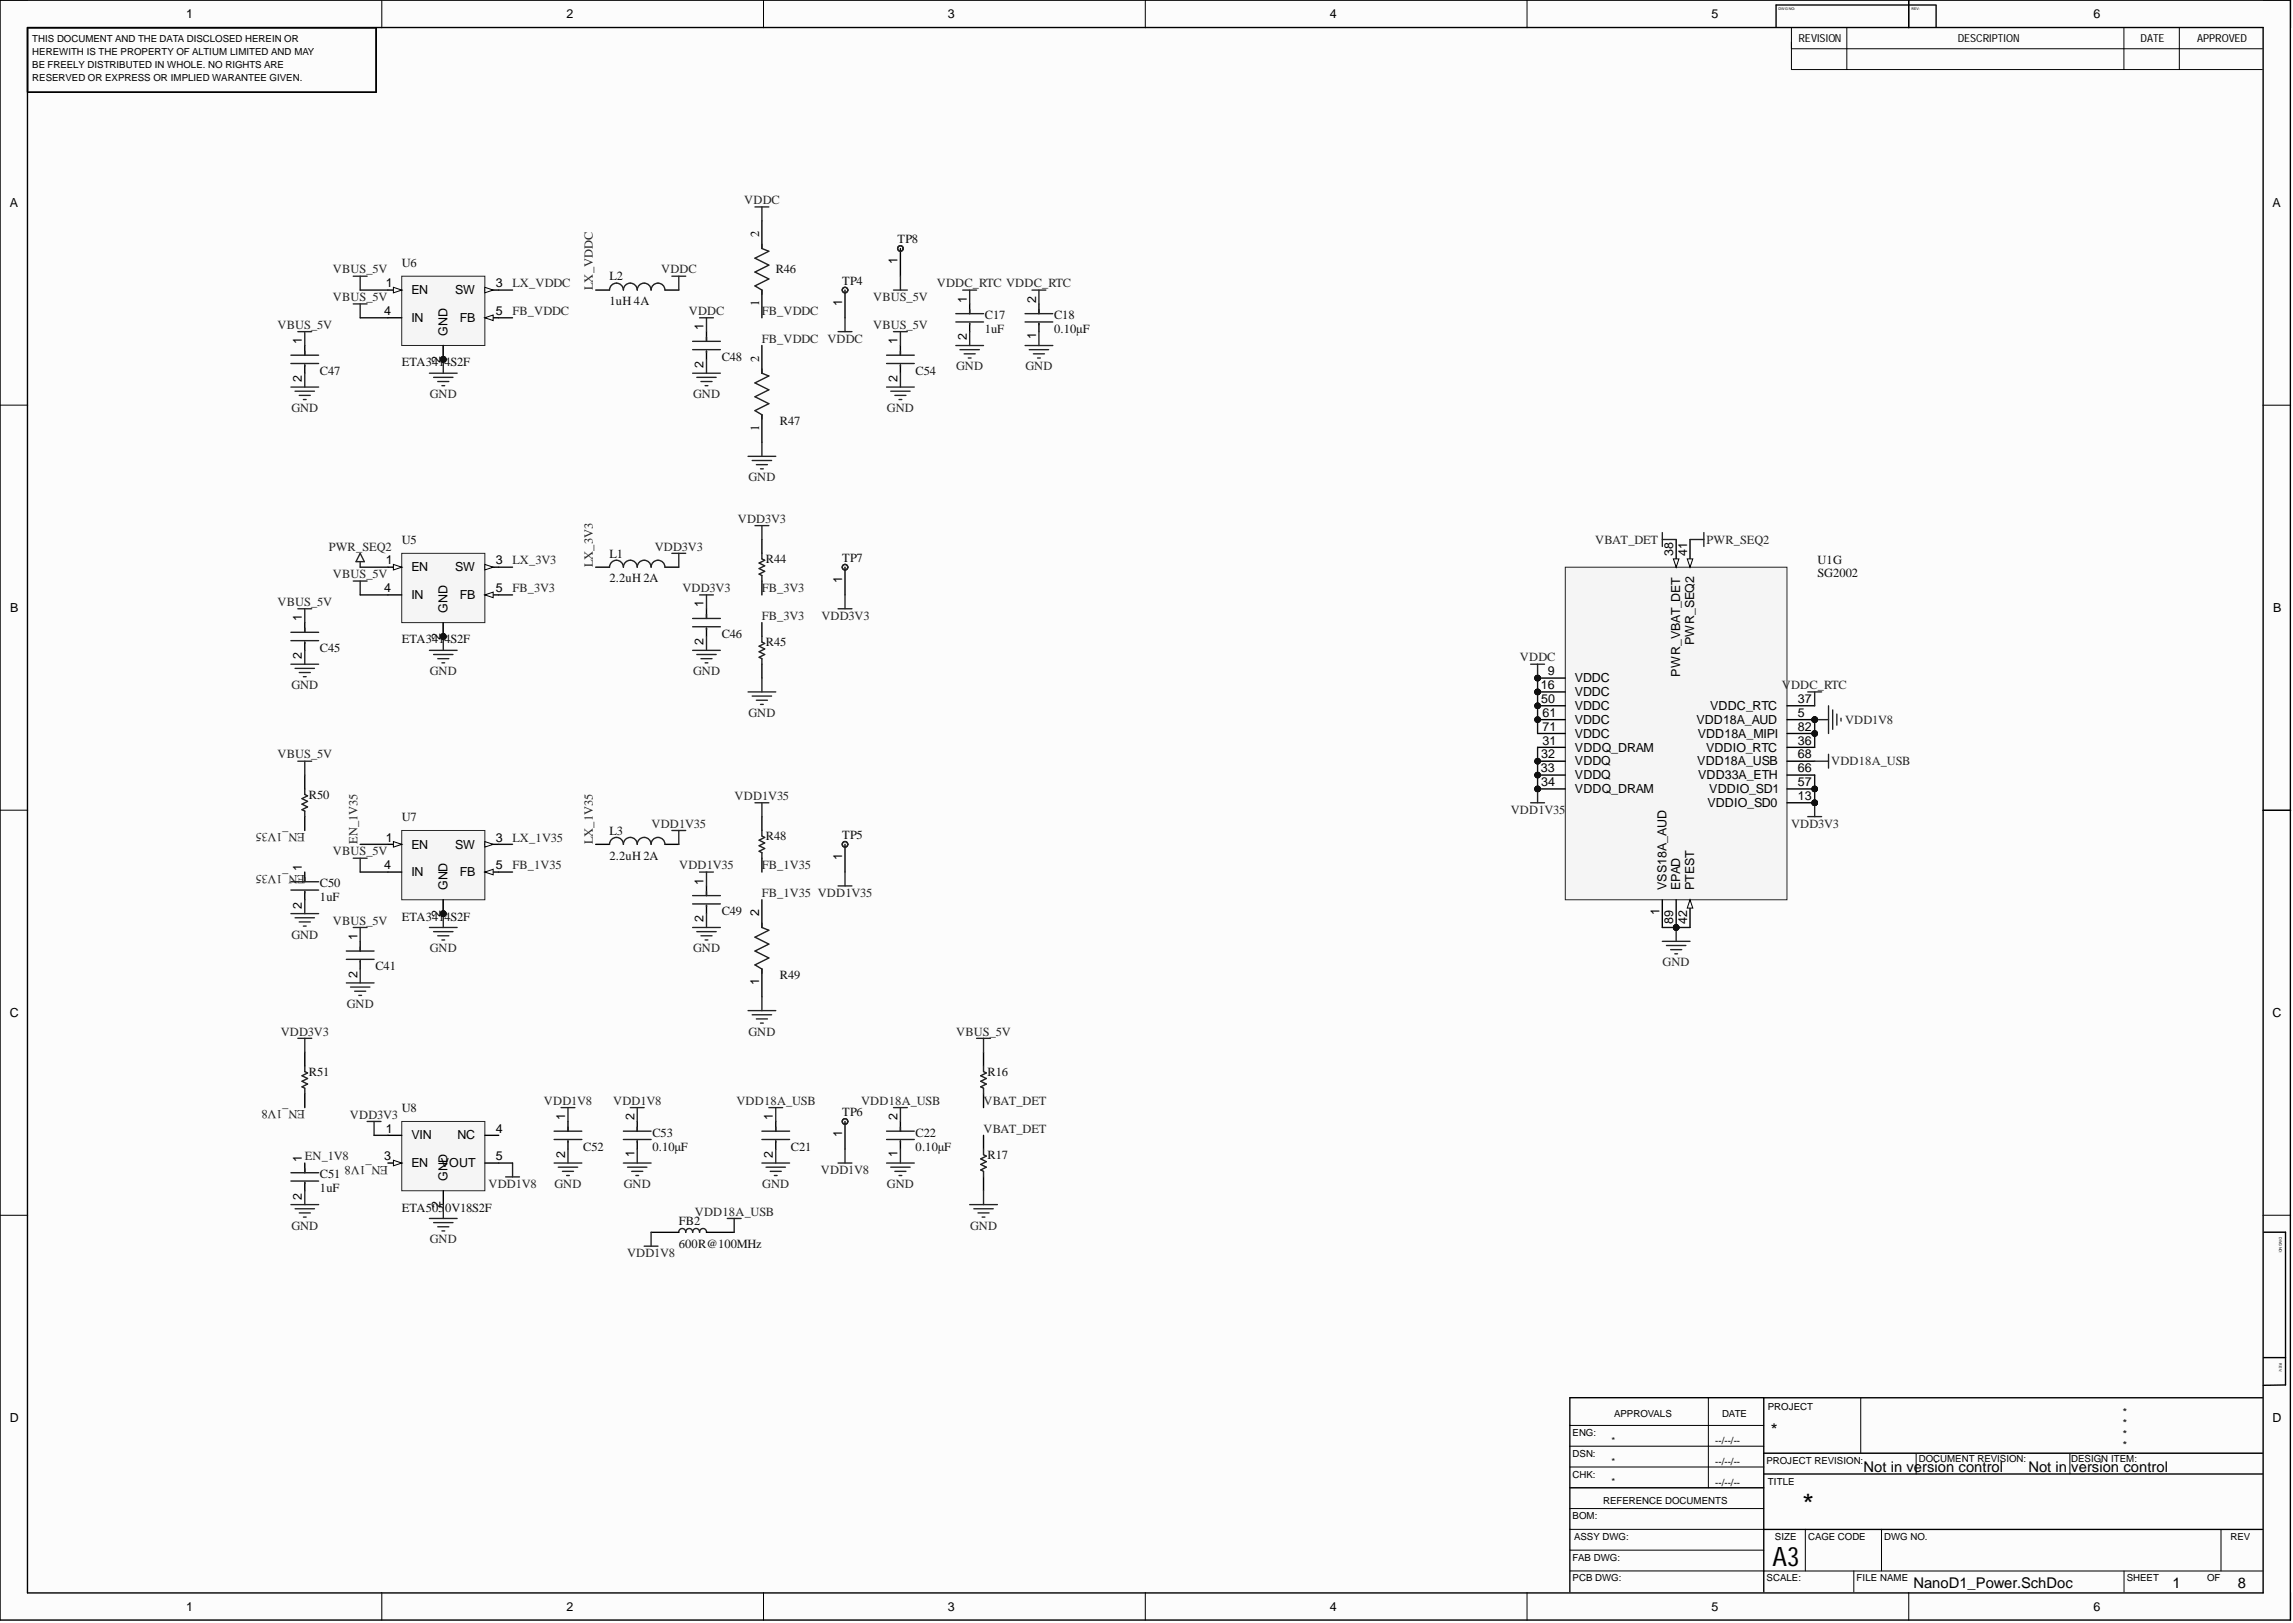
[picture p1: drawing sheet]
<svg xmlns="http://www.w3.org/2000/svg" width="420mm" height="297mm" viewBox="0 0 420 297" stroke-linecap="round" stroke-linejoin="round" font-family="sans-serif">
<defs><g id="words">
<text font-size="5.4" x="330" y="277.2">*</text>
<text font-size="4.9" x="324.5" y="286.6">A3</text>
<text font-size="3.2" x="324.2" y="262.7">*</text>
<g font-size="2.7">
<text x="341.2" y="269.4">Not in version control</text>
<text x="371.4" y="269.4">Not in version control</text>
<text x="350.3" y="290.7">NanoD1_Power.SchDoc</text>
<text x="397.7" y="290.7">1</text>
<text x="409.7" y="290.7">8</text>
</g>
<g font-size="2.3">
<text x="34.1" y="3.3">1</text>
<text x="103.7" y="3.3">2</text>
<text x="173.5" y="3.3">3</text>
<text x="243.5" y="3.3">4</text>
<text x="313.4" y="3.3">5</text>
<text x="383.3" y="3.3">6</text>
<text x="1.8" y="37.9">A</text>
<text x="416.1" y="37.9">A</text>
<text x="139" y="43.5" transform="rotate(-90 139 43.5)">2</text>
<text x="70.7" y="52.6">1</text>
<text x="75.3" y="53.9">EN</text>
<text x="83.3" y="53.9">SW</text>
<text x="90.8" y="52.6">3</text>
<text x="164.3" y="48.4" transform="rotate(-90 164.3 48.4)">1</text>
<text x="70.3" y="57.7">4</text>
<text x="75.3" y="58.9">IN</text>
<text x="84.2" y="58.9">FB</text>
<text x="90.8" y="57.7">5</text>
<text x="139" y="56" transform="rotate(-90 139 56)">1</text>
<text x="154.2" y="56" transform="rotate(-90 154.2 56)">1</text>
<text x="177" y="55.4" transform="rotate(-90 177 55.4)">1</text>
<text x="189.7" y="55.4" transform="rotate(-90 189.7 55.4)">2</text>
<text x="55.3" y="63" transform="rotate(-90 55.3 63)">1</text>
<text x="81.9" y="61.5" transform="rotate(-90 81.9 61.5)">GND</text>
<text x="128.8" y="60.4" transform="rotate(-90 128.8 60.4)">1</text>
<text x="164.3" y="63" transform="rotate(-90 164.3 63)">1</text>
<text x="177" y="62.3" transform="rotate(-90 177 62.3)">2</text>
<text x="189.7" y="62.1" transform="rotate(-90 189.7 62.1)">1</text>
<text x="55.3" y="69.9" transform="rotate(-90 55.3 69.9)">2</text>
<text x="80.6" y="66.4" transform="rotate(-90 80.6 66.4)">2</text>
<text x="128.8" y="67.4" transform="rotate(-90 128.8 67.4)">2</text>
<text x="139" y="66.3" transform="rotate(-90 139 66.3)">2</text>
<text x="164.3" y="69.9" transform="rotate(-90 164.3 69.9)">2</text>
<text x="139" y="78.8" transform="rotate(-90 139 78.8)">1</text>
<text x="306.3" y="101.8" transform="rotate(-90 306.3 101.8)">38</text>
<text x="308.9" y="101.8" transform="rotate(-90 308.9 101.8)">41</text>
<text x="70.7" y="103.3">1</text>
<text x="75.3" y="104.6">EN</text>
<text x="83.3" y="104.6">SW</text>
<text x="90.8" y="103.3">3</text>
<text x="154.2" y="106.7" transform="rotate(-90 154.2 106.7)">1</text>
<text x="1.9" y="112">B</text>
<text x="55.3" y="113.7" transform="rotate(-90 55.3 113.7)">1</text>
<text x="70.3" y="108.4">4</text>
<text x="75.3" y="109.6">IN</text>
<text x="81.9" y="112.2" transform="rotate(-90 81.9 112.2)">GND</text>
<text x="84.2" y="109.6">FB</text>
<text x="90.8" y="108.4">5</text>
<text x="128.8" y="111.2" transform="rotate(-90 128.8 111.2)">1</text>
<text x="416.2" y="112">B</text>
<text x="80.6" y="117.1" transform="rotate(-90 80.6 117.1)">2</text>
<text x="128.8" y="118.1" transform="rotate(-90 128.8 118.1)">2</text>
<text x="310.2" y="118.1" transform="rotate(-90 310.2 118.1)">PWR_SEQ2</text>
<text x="55.3" y="120.6" transform="rotate(-90 55.3 120.6)">2</text>
<text x="283.4" y="123.6">9</text>
<text x="288.3" y="124.9">VDDC</text>
<text x="307.6" y="123.8" transform="rotate(-90 307.6 123.8)">PWR_VBAT_DET</text>
<text x="282.1" y="126.1">16</text>
<text x="282.2" y="128.7">50</text>
<text x="282.4" y="131.2">61</text>
<text x="288.3" y="127.4">VDDC</text>
<text x="288.3" y="129.9">VDDC</text>
<text x="313.1" y="129.9">VDDC_RTC</text>
<text x="329.2" y="131.2">5</text>
<text x="329.2" y="128.7">37</text>
<text x="282.4" y="133.7">71</text>
<text x="282.4" y="136.3">31</text>
<text x="288.3" y="132.5">VDDC</text>
<text x="288.3" y="135">VDDC</text>
<text x="288.3" y="137.5">VDDQ_DRAM</text>
<text x="310.6" y="132.5">VDD18A_AUD</text>
<text x="310.8" y="135">VDD18A_MIPI</text>
<text x="312.3" y="137.5">VDDIO_RTC</text>
<text x="329.2" y="136.3">36</text>
<text x="329.2" y="133.7">82</text>
<text x="282.1" y="141.3">33</text>
<text x="282.2" y="138.8">32</text>
<text x="282.2" y="143.9">34</text>
<text x="288.3" y="140.1">VDDQ</text>
<text x="288.3" y="142.6">VDDQ</text>
<text x="310.7" y="140.1">VDD18A_USB</text>
<text x="310.9" y="142.6">VDD33A_ETH</text>
<text x="329.2" y="143.9">57</text>
<text x="329.2" y="141.3">66</text>
<text x="329.2" y="138.8">68</text>
<text x="288.3" y="145.1">VDDQ_DRAM</text>
<text x="312.6" y="147.7">VDDIO_SD0</text>
<text x="312.9" y="145.1">VDDIO_SD1</text>
<text x="329.2" y="146.4">13</text>
<text x="70.7" y="154">1</text>
<text x="75.3" y="155.3">EN</text>
<text x="83.3" y="155.3">SW</text>
<text x="90.8" y="154">3</text>
<text x="55.3" y="159.3" transform="rotate(-90 55.3 159.3)">1</text>
<text x="70.3" y="159.1">4</text>
<text x="75.3" y="160.4">IN</text>
<text x="84.2" y="160.4">FB</text>
<text x="90.8" y="159.1">5</text>
<text x="128.8" y="161.9" transform="rotate(-90 128.8 161.9)">1</text>
<text x="154.2" y="157.4" transform="rotate(-90 154.2 157.4)">1</text>
<text x="55.3" y="166.3" transform="rotate(-90 55.3 166.3)">2</text>
<text x="80.6" y="167.8" transform="rotate(-90 80.6 167.8)">2</text>
<text x="81.9" y="162.9" transform="rotate(-90 81.9 162.9)">GND</text>
<text x="139" y="167.7" transform="rotate(-90 139 167.7)">2</text>
<text x="303.8" y="167.5" transform="rotate(-90 303.8 167.5)">1</text>
<text x="305.1" y="162.9" transform="rotate(-90 305.1 162.9)">VSS18A_AUD</text>
<text x="307.6" y="162.9" transform="rotate(-90 307.6 162.9)">EPAD</text>
<text x="310.2" y="162.9" transform="rotate(-90 310.2 162.9)">PTEST</text>
<text x="65.4" y="172" transform="rotate(-90 65.4 172)">1</text>
<text x="128.8" y="168.8" transform="rotate(-90 128.8 168.8)">2</text>
<text x="306.3" y="169.2" transform="rotate(-90 306.3 169.2)">89</text>
<text x="308.9" y="169.1" transform="rotate(-90 308.9 169.1)">42</text>
<text x="65.4" y="179" transform="rotate(-90 65.4 179)">2</text>
<text x="139" y="180.2" transform="rotate(-90 139 180.2)">1</text>
<text x="1.8" y="186.1">C</text>
<text x="416.1" y="186.1">C</text>
<text x="70.7" y="207.3">1</text>
<text x="75.3" y="208.5">VIN</text>
<text x="83.8" y="208.5">NC</text>
<text x="90.8" y="207.3">4</text>
<text x="103.5" y="205" transform="rotate(-90 103.5 205)">1</text>
<text x="116.1" y="205" transform="rotate(-90 116.1 205)">2</text>
<text x="141.5" y="205" transform="rotate(-90 141.5 205)">1</text>
<text x="154.2" y="208.1" transform="rotate(-90 154.2 208.1)">1</text>
<text x="164.3" y="205" transform="rotate(-90 164.3 205)">2</text>
<text x="55.3" y="212.6" transform="rotate(-90 55.3 212.6)">1</text>
<text x="70.3" y="212.4">3</text>
<text x="75.3" y="213.6">EN</text>
<text x="80.7" y="213.6">VOUT</text>
<text x="90.8" y="212.4">5</text>
<text x="103.5" y="211.9" transform="rotate(-90 103.5 211.9)">2</text>
<text x="116.1" y="211.7" transform="rotate(-90 116.1 211.7)">1</text>
<text x="141.5" y="211.9" transform="rotate(-90 141.5 211.9)">2</text>
<text x="164.3" y="211.7" transform="rotate(-90 164.3 211.7)">1</text>
<text x="55.3" y="219.5" transform="rotate(-90 55.3 219.5)">2</text>
<text x="80.6" y="221.1" transform="rotate(-90 80.6 221.1)">2</text>
<text x="81.9" y="216.2" transform="rotate(-90 81.9 216.2)">GND</text>
<text x="1.8" y="260.3">D</text>
<text x="416.1" y="260.3">D</text>
<text x="34.1" y="294.8">1</text>
<text x="103.7" y="294.8">2</text>
<text x="173.5" y="294.8">3</text>
<text x="243.5" y="294.8">4</text>
<text x="313.4" y="294.8">5</text>
<text x="383.3" y="294.8">6</text>
</g>
<g font-size="2.3" fill="#262626">
<text x="136.3" y="37.4">VDDC</text>
<text x="60.9" y="50">VBUS_5V</text>
<text x="93.8" y="52.6">LX_VDDC</text>
<text x="108.5" y="53.1" transform="rotate(-90 108.5 53.1)">LX_VDDC</text>
<text x="121.1" y="50">VDDC</text>
<text x="171.5" y="52.6">VDDC_RTC VDDC_RTC</text>
<text x="60.9" y="55.1">VBUS_5V</text>
<text x="93.8" y="57.7">FB_VDDC</text>
<text x="126.1" y="57.7">VDDC</text>
<text x="139.5" y="57.7">FB_VDDC</text>
<text x="159.9" y="55.1">VBUS_5V</text>
<text x="50.8" y="60.2">VBUS_5V</text>
<text x="139.5" y="62.7">FB_VDDC</text>
<text x="151.5" y="62.7">VDDC</text>
<text x="159.9" y="60.2">VBUS_5V</text>
<text x="175.1" y="67.8">GND</text>
<text x="187.7" y="67.8">GND</text>
<text x="53.3" y="75.4">GND</text>
<text x="78.7" y="72.9">GND</text>
<text x="126.9" y="72.9">GND</text>
<text x="162.4" y="75.4">GND</text>
<text x="137" y="88.1">GND</text>
<text x="135.1" y="95.7">VDD3V3</text>
<text x="60.2" y="100.8">PWR_SEQ2</text>
<text x="119.9" y="100.8">VDD3V3</text>
<text x="292.1" y="99.5">VBAT_DET</text>
<text x="312.4" y="99.5">PWR_SEQ2</text>
<text x="60.9" y="105.8">VBUS_5V</text>
<text x="93.8" y="103.3">LX_3V3</text>
<text x="108.5" y="103.8" transform="rotate(-90 108.5 103.8)">LX_3V3</text>
<text x="50.8" y="110.9">VBUS_5V</text>
<text x="93.8" y="108.4">FB_3V3</text>
<text x="124.9" y="108.4">VDD3V3</text>
<text x="139.5" y="108.4">FB_3V3</text>
<text x="139.5" y="113.4">FB_3V3</text>
<text x="150.4" y="113.4">VDD3V3</text>
<text x="78.7" y="123.6">GND</text>
<text x="126.9" y="123.6">GND</text>
<text x="278.3" y="121.1">VDDC</text>
<text x="53.3" y="126.1">GND</text>
<text x="137" y="131.2">GND</text>
<text x="326.2" y="126.1">VDDC_RTC</text>
<text x="337.8" y="132.5">VDD1V8</text>
<text x="50.8" y="138.8">VBUS_5V</text>
<text x="335.3" y="140.1">VDD18A_USB</text>
<text x="134.5" y="146.4">VDD1V35</text>
<text x="276.6" y="149">VDD1V35</text>
<text x="55.8" y="152.5" transform="rotate(-180 55.8 152.5)">EN_1V35</text>
<text x="65.4" y="154.5" transform="rotate(-90 65.4 154.5)">EN_1V35</text>
<text x="93.8" y="154">LX_1V35</text>
<text x="108.5" y="154.5" transform="rotate(-90 108.5 154.5)">LX_1V35</text>
<text x="119.3" y="151.5">VDD1V35</text>
<text x="327.9" y="151.5">VDD3V3</text>
<text x="55.8" y="160.1" transform="rotate(-180 55.8 160.1)">EN_1V35</text>
<text x="60.9" y="156.6">VBUS_5V</text>
<text x="93.8" y="159.1">FB_1V35</text>
<text x="124.3" y="159.1">VDD1V35</text>
<text x="139.5" y="159.1">FB_1V35</text>
<text x="139.5" y="164.2">FB_1V35 VDD1V35</text>
<text x="53.3" y="171.8">GND</text>
<text x="60.9" y="169.2">VBUS_5V</text>
<text x="78.7" y="174.3">GND</text>
<text x="126.9" y="174.3">GND</text>
<text x="304.4" y="176.8">GND</text>
<text x="63.5" y="184.5">GND</text>
<text x="51.4" y="189.5">VDD3V3</text>
<text x="137" y="189.5">GND</text>
<text x="175.1" y="189.5">VBUS_5V</text>
<text x="55.8" y="203.2" transform="rotate(-180 55.8 203.2)">EN_1V8</text>
<text x="99.6" y="202.2">VDD1V8</text>
<text x="112.3" y="202.2">VDD1V8</text>
<text x="134.8" y="202.2">VDD18A_USB</text>
<text x="157.7" y="202.2">VDD18A_USB</text>
<text x="180.1" y="202.2">VBAT_DET</text>
<text x="64.1" y="204.7">VDD3V3</text>
<text x="180.1" y="207.3">VBAT_DET</text>
<text x="55.8" y="212.4">EN_1V8</text>
<text x="71" y="213.4" transform="rotate(-180 71 213.4)">EN_1V8</text>
<text x="150.3" y="214.9">VDD1V8</text>
<text x="89.4" y="217.4">VDD1V8</text>
<text x="101.5" y="217.4">GND</text>
<text x="114.2" y="217.4">GND</text>
<text x="139.6" y="217.4">GND</text>
<text x="162.4" y="217.4">GND</text>
<text x="53.3" y="225">GND</text>
<text x="78.7" y="227.6">GND</text>
<text x="127.2" y="222.5">VDD18A_USB</text>
<text x="177.6" y="225">GND</text>
<text x="114.8" y="230.1">VDD1V8</text>
</g>
<g font-size="2.3" fill="#0e0e0e">
<text x="164.3" y="44.5">TP8</text>
<text x="73.5" y="48.8">U6</text>
<text x="111.6" y="51.3">L2</text>
<text x="142" y="50">R46</text>
<text x="154.2" y="52.1">TP4</text>
<text x="111.6" y="55.9">1uH 4A</text>
<text x="180.3" y="58.4">C17</text>
<text x="193" y="58.4">C18</text>
<text x="180.3" y="61">1uF</text>
<text x="193" y="61">0.10μF</text>
<text x="58.6" y="68.6">C47</text>
<text x="73.5" y="67">ETA341</text>
<text x="81.4" y="67">4S2F</text>
<text x="132.1" y="66">C48</text>
<text x="167.6" y="68.6">C54</text>
<text x="142.8" y="77.7">R47</text>
<text x="73.5" y="99.5">U5</text>
<text x="111.6" y="106.6">2.2uH 2A</text>
<text x="111.6" y="102">L1</text>
<text x="140.2" y="103.1">R44</text>
<text x="154.2" y="102.8">TP7</text>
<text x="332.7" y="103.1">U1G</text>
<text x="332.7" y="105.7">SG2002</text>
<text x="58.6" y="119.3">C45</text>
<text x="73.5" y="117.8">ETA341</text>
<text x="81.4" y="117.8">4S2F</text>
<text x="132.1" y="116.7">C46</text>
<text x="140.2" y="118.3">R45</text>
<text x="56.6" y="146.2">R50</text>
<text x="73.5" y="150.2">U7</text>
<text x="111.6" y="152.8">L3</text>
<text x="140.2" y="153.8">R48</text>
<text x="154.2" y="153.5">TP5</text>
<text x="111.6" y="157.3">2.2uH 2A</text>
<text x="58.6" y="164.9">1uF</text>
<text x="58.6" y="162.4">C50</text>
<text x="132.1" y="167.5">C49</text>
<text x="73.5" y="168.5">ETA341</text>
<text x="81.4" y="168.5">4S2F</text>
<text x="68.7" y="177.6">C41</text>
<text x="142.8" y="179.1">R49</text>
<text x="56.6" y="196.9">R51</text>
<text x="180.8" y="196.9">R16</text>
<text x="73.5" y="203.5">U8</text>
<text x="119.4" y="208">C53</text>
<text x="154.2" y="204.2">TP6</text>
<text x="167.6" y="208">C22</text>
<text x="58.6" y="215.6">C51</text>
<text x="106.8" y="210.6">C52</text>
<text x="119.4" y="210.6">0.10μF</text>
<text x="144.8" y="210.6">C21</text>
<text x="167.6" y="210.6">0.10μF</text>
<text x="180.8" y="212.1">R17</text>
<text x="58.6" y="218.2">1uF</text>
<text x="73.5" y="221.7">ETA505</text>
<text x="81.5" y="221.7">0V18S2F</text>
<text x="124.3" y="224.3">FB2</text>
<text x="124.3" y="228.3">600R@100MHz</text>
</g>
<g font-size="2">
<text x="329.3" y="7.7">REVISION</text>
<text x="358.4" y="7.7">DESCRIPTION</text>
<text x="391.9" y="7.7">DATE</text>
<text x="402.3" y="7.7">APPROVED</text>
<text x="388.7" y="263.2">*</text>
<text x="388.7" y="259.2">*</text>
<text x="388.7" y="261.2">*</text>
<text x="388.7" y="265.2">*</text>
</g>
<g font-size="1.8">
<text x="5.9" y="7.6">THIS DOCUMENT AND THE DATA DISCLOSED HEREIN OR</text>
<text x="5.9" y="10.1">HEREWITH IS THE PROPERTY OF ALTIUM LIMITED AND MAY</text>
<text x="5.9" y="12.5">BE FREELY DISTRIBUTED IN WHOLE. NO RIGHTS ARE</text>
<text x="5.9" y="14.9">RESERVED OR EXPRESS OR IMPLIED WARANTEE GIVEN.</text>
<text x="323.7" y="258">PROJECT</text>
<text x="287.9" y="262.8">ENG:</text>
<text x="295.5" y="259.3">APPROVALS</text>
<text x="315.3" y="259.3">DATE</text>
<text x="287.9" y="266.6">DSN:</text>
<text x="295" y="264.3">*</text>
<text x="295" y="268.1">*</text>
<text x="314" y="264.3">--/--/--</text>
<text x="314" y="268.1">--/--/--</text>
<text x="323.4" y="267.9">PROJECT REVISION:</text>
<text x="351.3" y="267.6">DOCUMENT REVISION:</text>
<text x="379.2" y="267.6">DESIGN ITEM:</text>
<text x="287.9" y="270.4">CHK:</text>
<text x="293.5" y="275.2">REFERENCE DOCUMENTS</text>
<text x="295" y="271.7">*</text>
<text x="314" y="271.9">--/--/--</text>
<text x="323.7" y="271.7">TITLE</text>
<text x="287.9" y="278">BOM:</text>
<text x="288.2" y="281.8">ASSY DWG:</text>
<text x="324.9" y="281.8">SIZE</text>
<text x="331" y="281.8">CAGE CODE</text>
<text x="345" y="281.8">DWG NO.</text>
<text x="408.4" y="281.8">REV</text>
<text x="287.9" y="285.6">FAB DWG:</text>
<text x="287.9" y="289.4">PCB DWG:</text>
<text x="323.4" y="289.4">SCALE:</text>
<text x="339.9" y="289.4">FILE NAME</text>
<text x="389.4" y="289.4">SHEET</text>
<text x="404.1" y="289.4">OF</text>
</g>
<g font-size=".7">
<text x="325.6" y="1.8">DWG NO:</text>
<text x="350" y="1.8">REV:</text>
<text x="417.3" y="226.4" transform="rotate(90 417.3 226.4)">DWG NO:</text>
<text x="417.3" y="249.5" transform="rotate(90 417.3 249.5)">REV:</text>
</g>
</g></defs>
<g fill="#fcfcfc">
<path d="M0 0h419.4v296.5h-419.4z" fill-rule="evenodd"/>
<path d="M5.1 5.1h409.2v286.4h-409.2z" fill-rule="evenodd"/>
</g>
<g fill="none" stroke="#000" stroke-width=".18">
<path d="M0 0h5.1M69.9 0v5.1M139.8 0v5.1M209.7 0v5.1M279.6 0v5.1M328 5.1v7.6h86.2M328 8.9h86.2M338.1 5.1v7.6M349.5 0v5.1M388.8 5.1v7.6M399 5.1v7.6M414.3 0h5.1v5.1"/>
<path d="M0 74.1h5.1M414.3 74.2h5.1M0 148.3h5.1M414.3 148.3h5.1M0 222.4h5.1M414.3 222.4h5.1M312.8 255.8v16.5M340.7 255.8v10.2M287.4 264.7h35.5M287.4 260.9h35.5M287.4 268.5h35.5M287.4 279.9h35.5"/>
<path d="M287.4 276.1h35.5M330.5 279.9v7.6M344.5 279.9v7.6M350.8 266v3.8M379 266v3.8M406.6 279.9v7.6M69.9 291.5v5M139.8 291.5v5M209.7 291.5v5M279.6 291.5v5M287.4 287.5h126.8M287.4 283.7h35.5"/>
<path d="M339.4 287.5v3.8M349.5 291.5v5M388.9 287.5v3.8M419.4 291.5v5"/>
</g>
<g fill="none" stroke="#000" stroke-width=".25">
<path d="M0 0v296.5h419.3v-296.5h-419.3M5 5.1h63.9v11.8h-63.9M325.2 .9v4M325.2 .9h29.3M349.5 0v5M354.5 1v4M414.3 148.3h5.1M414.4 225.5h4v28h-4M322.9 255.8v35.5M414.2 255.8h-126.8v35.5M414.4 248.5h4M287.4 272.3h35.5"/>
<path d="M322.9 266h91.3M322.9 269.8h91.3M322.9 279.9h91.3M5 291.5v-286.5h409.3v286.5h-409.3"/>
</g>
<circle cx="81.2" cy="65.8" r=".51" fill="#0e0e0e"/>
<circle cx="81.2" cy="65.8" r=".51" fill="none" stroke="#0e0e0e" stroke-width=".18"/>
<path d="M73.5 50.6h15.3v12.6h-15.3z" fill-rule="evenodd" fill="#f5f5f5"/>
<path d="M73.5 50.6h15.3v12.6h-15.3z" fill="none" stroke="#262626" stroke-width=".18"/>
<path d="M71 53.1h2.5" fill="none" stroke="#000" stroke-width=".25"/>
<path d="M72 52.6l1.5 .5-1.5 .5z" fill="#fbfbfb"/>
<path d="M72 52.6l1.5 .5-1.5 .5z" fill="none" stroke="#000" stroke-width=".18"/>
<path d="M88.8 53.1h2.5" fill="none" stroke="#000" stroke-width=".25"/>
<path d="M88.8 52.6l1.5 .5-1.5 .5z" fill="#fbfbfb"/>
<path d="M88.8 52.6l1.5 .5-1.5 .5z" fill="none" stroke="#000" stroke-width=".18"/>
<path d="M71 58.2h2.5M88.8 58.2h2.5" fill="none" stroke="#000" stroke-width=".25"/>
<path d="M88.8 58.2l1.5-.5v1z" fill="#fbfbfb"/>
<path d="M88.8 58.2l1.5-.5v1z" fill="none" stroke="#000" stroke-width=".18"/>
<path d="M81.2 63.2v2.6" fill="none" stroke="#000" stroke-width=".25"/>
<circle cx="81.2" cy="65.8" r=".51" fill="#0e0e0e"/>
<circle cx="81.2" cy="65.8" r=".51" fill="none" stroke="#0e0e0e" stroke-width=".18"/>
<path d="M109.1 53.1h2.5M121.7 53.1h2.6M139.5 40.4v5.1M139.5 53.1v5.1M55.8 63.2v1.8M55.8 66.8v1.5M129.3 60.7v1.8M129.3 64.2v1.6M139.5 63.2v5.1M139.5 75.9v5.1" fill="none" stroke="#000" stroke-width=".25"/>
<path d="M111.6 53.1a1.27 1.27 0 0 1 1.3-1.3 1.27 1.27 0 0 1 1.2 1.3 1.27 1.27 0 0 1 1.3-1.3 1.27 1.27 0 0 1 1.3 1.3 1.27 1.27 0 0 1 1.2-1.3 1.27 1.27 0 0 1 1.3 1.3 1.27 1.27 0 0 1 1.3-1.3 1.27 1.27 0 0 1 1.2 1.3M139.5 44.7v.8l1.3 .5-2.6 1.3 2.6 1.2-2.6 1.3 2.6 1.3-2.6 1.2 1.3 .8v.7M53.3 65h5M53.3 66.5h5M55.8 64.2v.8M55.8 66.8v.2M126.8 62.5h5.1M126.8 64h5.1M129.3 61.7v.8M129.3 64.2v.3M139.5 67.5v.8l1.3 .5-2.6 1.3 2.6 1.2-2.6 1.3 2.6 1.3-2.6 1.3 1.3 .7v.8" fill="none" stroke="#1c1c1c" stroke-width=".25"/>
<path d="M78.6 68.3h5.1M79.4 69.1h3.5M80.1 69.8h2.1M80.9 70.6h.5M81.2 65.8v2.5" fill="none" stroke="#262626" stroke-width=".25"/>
<circle cx="81.2" cy="65.8" r=".51" fill="#0e0e0e"/>
<circle cx="81.2" cy="65.8" r=".51" fill="none" stroke="#0e0e0e" stroke-width=".18"/>
<g fill="none" stroke="#262626" stroke-width=".25">
<path d="M138.2 37.9h2.6M139.5 37.9v2.5M64.7 55.6h2.5M64.7 50.6h2.5M65.9 50.6v2.5M65.9 55.6v2.6M123 50.6h2.5M124.3 50.6v2.5M128.1 58.2h2.5M129.3 58.2v2.5M154.7 58.2v2.5M163.6 53.1h2.5"/>
<path d="M164.8 50.6v2.5M53.3 70.8h5M54 71.6h3.6M54.5 60.7h2.6M54.8 72.4h2M55.5 73.1h.6M55.8 60.7v2.5M55.8 68.3v2.5M126.8 68.3h5.1M127.6 69.1h3.5M128.3 69.8h2.1M129.1 70.6h.5"/>
<path d="M129.3 65.8v2.5M153.4 60.7h2.6M162.3 70.8h5.1M163.1 71.6h3.5M163.6 60.7h2.5M163.8 72.4h2.1M164.6 73.1h.5M164.8 60.7v2.5M164.8 68.3v2.5M137 83.5h5M137.7 84.3h3.6M138.5 85h2"/>
<path d="M139.2 85.8h.5M139.5 81v2.5"/>
</g>
<path d="M154.7 53.1v5.1M164.8 45.5v5.1M164.8 63.2v1.8M164.8 66.8v1.5" fill="none" stroke="#000" stroke-width=".25"/>
<g fill="none" stroke="#1c1c1c" stroke-width=".25">
<path d="M162.3 65h5.1M162.3 66.5h5.1M164.8 64.2v.8M164.8 66.8v.2"/>
<circle cx="154.7" cy="53.1" r=".51"/>
<circle cx="164.8" cy="45.5" r=".51"/>
</g>
<circle cx="81.2" cy="116.5" r=".51" fill="#0e0e0e"/>
<circle cx="81.2" cy="116.5" r=".51" fill="none" stroke="#0e0e0e" stroke-width=".18"/>
<path d="M73.5 101.3h15.3v12.7h-15.3z" fill-rule="evenodd" fill="#f5f5f5"/>
<path d="M73.5 101.3h15.3v12.7h-15.3z" fill="none" stroke="#262626" stroke-width=".18"/>
<path d="M71 103.8h2.5" fill="none" stroke="#000" stroke-width=".25"/>
<path d="M72 103.3l1.5 .5-1.5 .5z" fill="#fbfbfb"/>
<path d="M72 103.3l1.5 .5-1.5 .5z" fill="none" stroke="#000" stroke-width=".18"/>
<path d="M88.8 103.8h2.5" fill="none" stroke="#000" stroke-width=".25"/>
<path d="M88.8 103.3l1.5 .5-1.5 .5z" fill="#fbfbfb"/>
<path d="M88.8 103.3l1.5 .5-1.5 .5z" fill="none" stroke="#000" stroke-width=".18"/>
<path d="M71 108.9h2.5M88.8 108.9h2.5" fill="none" stroke="#000" stroke-width=".25"/>
<path d="M88.8 108.9l1.5-.5v1z" fill="#fbfbfb"/>
<path d="M88.8 108.9l1.5-.5v1z" fill="none" stroke="#000" stroke-width=".18"/>
<path d="M81.2 114v2.5" fill="none" stroke="#000" stroke-width=".25"/>
<circle cx="81.2" cy="116.5" r=".51" fill="#0e0e0e"/>
<circle cx="81.2" cy="116.5" r=".51" fill="none" stroke="#0e0e0e" stroke-width=".18"/>
<path d="M139.5 98.7v2.6M55.8 114v1.7M55.8 117.5v1.5M109.1 103.8h2.5M121.7 103.8h2.6M129.3 111.4v1.8M129.3 115v1.5M139.5 106.3v2.6M139.5 114v2.5M139.5 121.6v2.5" fill="none" stroke="#000" stroke-width=".25"/>
<path d="M53.3 115.7h5M53.3 117.3h5M55.8 115v.7M55.8 117.5v.3M111.6 103.8a1.27 1.27 0 0 1 1.3-1.3 1.27 1.27 0 0 1 1.2 1.3 1.27 1.27 0 0 1 1.3-1.3 1.27 1.27 0 0 1 1.3 1.3 1.27 1.27 0 0 1 1.2-1.3 1.27 1.27 0 0 1 1.3 1.3 1.27 1.27 0 0 1 1.3-1.3 1.27 1.27 0 0 1 1.2 1.3M126.8 113.2h5.1M126.8 114.7h5.1M129.3 112.4v.8M129.3 115v.2M139.5 101.3v1l.5 .2-1 .5 1 .6-1 .5 1 .5-1 .5 .5 .2v1M139.5 116.5v1l.5 .3-1 .5 1 .5-1 .5 1 .5-1 .5 .5 .2v1.1" fill="none" stroke="#1c1c1c" stroke-width=".25"/>
<path d="M78.6 119h5.1M79.4 119.8h3.5M81.2 116.5v2.5M80.1 120.5h2.1M80.9 121.3h.5" fill="none" stroke="#262626" stroke-width=".25"/>
<circle cx="81.2" cy="116.5" r=".51" fill="#0e0e0e"/>
<circle cx="81.2" cy="116.5" r=".51" fill="none" stroke="#0e0e0e" stroke-width=".18"/>
<g fill="none" stroke="#262626" stroke-width=".25">
<path d="M138.2 96.2h2.6M139.5 96.2v2.5M54.5 111.4h2.6M55.8 111.4v2.6M55.8 119v2.6M64.7 106.3h2.5M65.9 102.8v1M65.9 106.3v2.6M65.9 101.3l.8 1.5h-1.5zM123 101.3h2.5M124.3 101.3v2.5M126.8 119h5.1"/>
<path d="M127.6 119.8h3.5M128.1 108.9h2.5M129.3 108.9v2.5M129.3 116.5v2.5M153.4 111.4h2.6M154.7 108.9v2.5M53.3 121.6h5M54 122.3h3.6M54.8 123.1h2M55.5 123.8h.6M128.3 120.5h2.1M129.1 121.3h.5"/>
<path d="M137 126.6h5M137.7 127.4h3.6M138.5 128.2h2M139.2 128.9h.5M139.5 124.1v2.5"/>
</g>
<path d="M154.7 103.8v5.1" fill="none" stroke="#000" stroke-width=".25"/>
<circle cx="154.7" cy="103.8" r=".51" fill="none" stroke="#1c1c1c" stroke-width=".25"/>
<circle cx="81.2" cy="167.2" r=".51" fill="#0e0e0e"/>
<circle cx="81.2" cy="167.2" r=".51" fill="none" stroke="#0e0e0e" stroke-width=".18"/>
<path d="M73.5 152h15.3v12.7h-15.3z" fill-rule="evenodd" fill="#f5f5f5"/>
<path d="M73.5 152h15.3v12.7h-15.3z" fill="none" stroke="#262626" stroke-width=".18"/>
<path d="M71 154.5h2.5" fill="none" stroke="#000" stroke-width=".25"/>
<path d="M72 154l1.5 .5-1.5 .5z" fill="#fbfbfb"/>
<path d="M72 154l1.5 .5-1.5 .5z" fill="none" stroke="#000" stroke-width=".18"/>
<path d="M88.8 154.5h2.5" fill="none" stroke="#000" stroke-width=".25"/>
<path d="M88.8 154l1.5 .5-1.5 .5z" fill="#fbfbfb"/>
<path d="M88.8 154l1.5 .5-1.5 .5z" fill="none" stroke="#000" stroke-width=".18"/>
<path d="M71 159.6h2.5M88.8 159.6h2.5" fill="none" stroke="#000" stroke-width=".25"/>
<path d="M88.8 159.6l1.5-.5v1z" fill="#fbfbfb"/>
<path d="M88.8 159.6l1.5-.5v1z" fill="none" stroke="#000" stroke-width=".18"/>
<path d="M81.2 164.7v2.5" fill="none" stroke="#000" stroke-width=".25"/>
<circle cx="81.2" cy="167.2" r=".51" fill="#0e0e0e"/>
<circle cx="81.2" cy="167.2" r=".51" fill="none" stroke="#0e0e0e" stroke-width=".18"/>
<path d="M55.8 159.6v1.8M109.1 154.5h2.5M121.7 154.5h2.6M139.5 149.5v2.5M139.5 157.1v2.5M55.8 163.2v1.5M129.3 162.1v1.8M129.3 165.7v1.5M139.5 164.7v5M139.5 177.4v5" fill="none" stroke="#000" stroke-width=".25"/>
<path d="M111.6 154.5a1.27 1.27 0 0 1 1.3-1.2 1.27 1.27 0 0 1 1.2 1.2 1.27 1.27 0 0 1 1.3-1.2 1.27 1.27 0 0 1 1.3 1.2 1.27 1.27 0 0 1 1.2-1.2 1.27 1.27 0 0 1 1.3 1.2 1.27 1.27 0 0 1 1.3-1.2 1.27 1.27 0 0 1 1.2 1.2M139.5 152v1l.5 .3-1 .5 1 .5-1 .5 1 .5-1 .5 .5 .3v1M53.3 161.4h5M53.3 162.9h5M55.8 160.6v.8M55.8 163.2v.2M126.8 163.9h5.1M126.8 165.4h5.1M129.3 163.2v.7M129.3 165.7v.2M139.5 169v.7l1.3 .6-2.6 1.2 2.6 1.3-2.6 1.3 2.6 1.2-2.6 1.3 1.3 .8v.7" fill="none" stroke="#1c1c1c" stroke-width=".25"/>
<path d="M78.6 169.7h5.1M79.4 170.5h3.5M80.1 171.3h2.1M80.9 172h.5M81.2 167.2v2.5" fill="none" stroke="#262626" stroke-width=".25"/>
<circle cx="81.2" cy="167.2" r=".51" fill="#0e0e0e"/>
<circle cx="81.2" cy="167.2" r=".51" fill="none" stroke="#0e0e0e" stroke-width=".18"/>
<g fill="none" stroke="#262626" stroke-width=".25">
<path d="M54.5 139.3h2.6M55.8 139.3v2.6M64.7 157.1h2.5M65.9 157.1v2.5M123 152h2.5M124.3 152v2.5M128.1 159.6h2.5M129.3 159.6v2.5M138.2 146.9h2.6M139.5 146.9v2.6M154.7 159.6v2.5M53.3 167.2h5"/>
<path d="M54 168h3.6M54.8 168.7h2M55.5 169.5h.6M55.8 164.7v2.5M63.4 179.9h5.1M64.7 169.7h2.5M65.9 169.7v2.6M65.9 177.4v2.5M126.8 169.7h5.1M127.6 170.5h3.5M128.3 171.3h2.1M129.1 172h.5"/>
<path d="M129.3 167.2v2.5M153.4 162.1h2.6M64.2 180.7h3.5M64.9 181.4h2.1M65.7 182.2h.5M137 185h5M137.7 185.7h3.6M138.5 186.5h2M139.2 187.2h.5M139.5 182.4v2.6"/>
</g>
<path d="M55.8 141.9v2.5M55.8 149.5v2.5M154.7 154.5v5.1M65.9 172.3v1.8M65.9 175.8v1.6" fill="none" stroke="#000" stroke-width=".25"/>
<g fill="none" stroke="#1c1c1c" stroke-width=".25">
<path d="M55.8 144.4v1l.5 .3-1 .5 1 .5-1 .5 1 .5-1 .5 .5 .2v1.1M63.4 174.1h5.1M63.4 175.6h5.1M65.9 173.3v.8M65.9 175.8v.3"/>
<circle cx="154.7" cy="154.5" r=".51"/>
</g>
<path d="M73.6 205.2h15.2v12.7h-15.2z" fill-rule="evenodd" fill="#f5f5f5"/>
<path d="M73.6 205.2h15.2v12.7h-15.2z" fill="none" stroke="#262626" stroke-width=".18"/>
<path d="M71 207.8h2.6M71 212.9h2.6M81.2 217.9v2.6" fill="none" stroke="#000" stroke-width=".25"/>
<path d="M72 212.4l1.6 .5-1.6 .5z" fill="#fbfbfb"/>
<path d="M72 212.4l1.6 .5-1.6 .5z" fill="none" stroke="#000" stroke-width=".18"/>
<g fill="none" stroke="#000" stroke-width=".25">
<path d="M177.5 55.6v1.8M177.5 59.2v1.5M190.2 55.6v1.8M190.2 59.2v1.5M55.8 192.6v2.5M180.1 192.6v2.5M55.8 200.2v2.5M55.8 212.9v1.7M55.8 216.4v1.5M88.8 207.8h2.5M88.8 212.9h2.5M104 205.2v1.8"/>
<path d="M104 208.8v1.5M116.7 205.2v1.8M116.7 208.8v1.5M142 205.2v1.8M142 208.8v1.5M154.7 205.2v5.1M164.8 205.2v1.8M164.8 208.8v1.5M180.1 200.2v2.5M180.1 207.8v2.5M180.1 215.4v2.5M119.2 225.5h5.1"/>
<path d="M129.3 225.5h5.1"/>
</g>
<g fill="none" stroke="#262626" stroke-width=".25">
<path d="M176.3 53.1h2.5M177.5 53.1v2.5M188.9 53.1h2.6M190.2 53.1v2.5M175 63.2h5.1M175.8 64h3.5M176.5 64.8h2M177.3 65.5h.5M177.5 60.7v2.5M187.7 63.2h5M188.4 64h3.6M189.2 64.8h2"/>
<path d="M190 65.5h.5M190.2 60.7v2.5M54.5 190h2.6M55.8 190v2.6M178.8 190h2.5M180.1 190v2.6M55.8 217.9v2.6M67.2 205.2h2.5M68.5 205.2v2.6M92.6 215.4h2.5M93.8 212.9v2.5M101.4 212.9h5.1"/>
<path d="M102.2 213.6h3.6M102.7 202.7h2.6M103 214.4h2M103.7 215.1h.5M104 202.7v2.5M104 210.3v2.6M114.1 212.9h5.1M114.9 213.6h3.5M115.4 202.7h2.5M115.7 214.4h2M116.4 215.1h.5M116.7 202.7v2.5"/>
<path d="M116.7 210.3v2.6M139.5 212.9h5.1M140.3 213.6h3.5M140.8 202.7h2.5M141 214.4h2M141.8 215.1h.5M142 202.7v2.5M142 210.3v2.6M153.4 212.9h2.6M154.7 210.3v2.6M162.3 212.9h5.1M163.1 213.6h3.5"/>
<path d="M163.6 202.7h2.5M163.8 214.4h2.1M164.6 215.1h.5M164.8 202.7v2.5M164.8 210.3v2.6M180.1 217.9v2.6M53.3 220.5h5M54 221.2h3.6M54.8 222h2M55.5 222.7h.6M117.9 228.1h2.6M119.2 225.5v2.6"/>
<path d="M133.1 223h2.6M134.4 223v2.5M177.5 220.5h5.1M178.3 221.2h3.5M179.1 222h2M179.8 222.7h.5"/>
</g>
<g fill="none" stroke="#1c1c1c" stroke-width=".25">
<path d="M175 57.4h5.1M175 58.9h5.1M177.5 56.6v.8M177.5 59.2v.2M187.7 57.4h5M187.7 58.9h5M190.2 56.6v.8M190.2 59.2v.2M55.8 195.1v1l.5 .3-1 .5 1 .5-1 .5 1 .5-1 .5 .5 .3v1M180.1 195.1v1l.5 .3-1 .5 1 .5-1 .5 1 .5-1 .5 .5 .3v1M53.3 214.6h5M53.3 216.2h5"/>
<path d="M55.8 213.9v.7M55.8 216.4v.3M101.4 207h5.1M101.4 208.5h5.1M104 206.3v.7M104 208.8v.3M114.1 207h5.1M114.1 208.5h5.1M116.7 206.3v.7M116.7 208.8v.3M139.5 207h5.1M139.5 208.5h5.1"/>
<path d="M142 206.3v.7M142 208.8v.3M162.3 207h5.1M162.3 208.5h5.1M164.8 206.3v.7M164.8 208.8v.3M180.1 210.3v1l.5 .3-1 .5 1 .5-1 .5 1 .5-1 .5 .5 .3v1M124.3 225.5a.64 .64 0 0 1 .6-.7 .64 .64 0 0 1 .6 .7 .64 .64 0 0 1 .7-.7 .64 .64 0 0 1 .6 .7 .64 .64 0 0 1 .6-.7 .64 .64 0 0 1 .7 .7 .64 .64 0 0 1 .6-.7 .64 .64 0 0 1 .6 .7"/>
<circle cx="154.7" cy="205.3" r=".51"/>
</g>
<circle cx="281.5" cy="124.1" r=".51" fill="#0e0e0e"/>
<circle cx="281.5" cy="124.1" r=".51" fill="none" stroke="#0e0e0e" stroke-width=".18"/>
<circle cx="281.5" cy="126.6" r=".51" fill="#0e0e0e"/>
<circle cx="281.5" cy="126.6" r=".51" fill="none" stroke="#0e0e0e" stroke-width=".18"/>
<circle cx="281.5" cy="129.2" r=".51" fill="#0e0e0e"/>
<circle cx="281.5" cy="129.2" r=".51" fill="none" stroke="#0e0e0e" stroke-width=".18"/>
<circle cx="281.5" cy="131.7" r=".51" fill="#0e0e0e"/>
<circle cx="281.5" cy="131.7" r=".51" fill="none" stroke="#0e0e0e" stroke-width=".18"/>
<circle cx="281.5" cy="139.3" r=".51" fill="#0e0e0e"/>
<circle cx="281.5" cy="139.3" r=".51" fill="none" stroke="#0e0e0e" stroke-width=".18"/>
<circle cx="281.5" cy="141.9" r=".51" fill="#0e0e0e"/>
<circle cx="281.5" cy="141.9" r=".51" fill="none" stroke="#0e0e0e" stroke-width=".18"/>
<circle cx="281.5" cy="144.4" r=".51" fill="#0e0e0e"/>
<circle cx="281.5" cy="144.4" r=".51" fill="none" stroke="#0e0e0e" stroke-width=".18"/>
<circle cx="332.2" cy="146.9" r=".51" fill="#0e0e0e"/>
<circle cx="332.2" cy="146.9" r=".51" fill="none" stroke="#0e0e0e" stroke-width=".18"/>
<circle cx="332.2" cy="144.4" r=".51" fill="#0e0e0e"/>
<circle cx="332.2" cy="144.4" r=".51" fill="none" stroke="#0e0e0e" stroke-width=".18"/>
<circle cx="332.2" cy="134.2" r=".51" fill="#0e0e0e"/>
<circle cx="332.2" cy="134.2" r=".51" fill="none" stroke="#0e0e0e" stroke-width=".18"/>
<circle cx="332.2" cy="131.7" r=".51" fill="#0e0e0e"/>
<circle cx="332.2" cy="131.7" r=".51" fill="none" stroke="#0e0e0e" stroke-width=".18"/>
<circle cx="306.9" cy="169.7" r=".51" fill="#0e0e0e"/>
<circle cx="306.9" cy="169.7" r=".51" fill="none" stroke="#0e0e0e" stroke-width=".18"/>
<path d="M286.6 103.8h40.6v60.9h-40.6z" fill-rule="evenodd" fill="#f5f5f5"/>
<path d="M286.6 103.8h40.6v60.9h-40.6z" fill="none" stroke="#262626" stroke-width=".18"/>
<path d="M281.5 124.1h5.1" fill="none" stroke="#000" stroke-width=".25"/>
<circle cx="281.5" cy="124.1" r=".51" fill="#0e0e0e"/>
<circle cx="281.5" cy="124.1" r=".51" fill="none" stroke="#0e0e0e" stroke-width=".18"/>
<path d="M281.5 126.6h5.1" fill="none" stroke="#000" stroke-width=".25"/>
<circle cx="281.5" cy="126.6" r=".51" fill="#0e0e0e"/>
<circle cx="281.5" cy="126.6" r=".51" fill="none" stroke="#0e0e0e" stroke-width=".18"/>
<path d="M281.5 129.2h5.1" fill="none" stroke="#000" stroke-width=".25"/>
<circle cx="281.5" cy="129.2" r=".51" fill="#0e0e0e"/>
<circle cx="281.5" cy="129.2" r=".51" fill="none" stroke="#0e0e0e" stroke-width=".18"/>
<path d="M281.5 131.7h5.1" fill="none" stroke="#000" stroke-width=".25"/>
<circle cx="281.5" cy="131.7" r=".51" fill="#0e0e0e"/>
<circle cx="281.5" cy="131.7" r=".51" fill="none" stroke="#0e0e0e" stroke-width=".18"/>
<path d="M281.5 134.2h5.1M281.5 136.8h5.1M281.5 139.3h5.1" fill="none" stroke="#000" stroke-width=".25"/>
<circle cx="281.5" cy="139.3" r=".51" fill="#0e0e0e"/>
<circle cx="281.5" cy="139.3" r=".51" fill="none" stroke="#0e0e0e" stroke-width=".18"/>
<path d="M281.5 141.9h5.1" fill="none" stroke="#000" stroke-width=".25"/>
<circle cx="281.5" cy="141.9" r=".51" fill="#0e0e0e"/>
<circle cx="281.5" cy="141.9" r=".51" fill="none" stroke="#0e0e0e" stroke-width=".18"/>
<path d="M281.5 144.4h5.1" fill="none" stroke="#000" stroke-width=".25"/>
<circle cx="281.5" cy="144.4" r=".51" fill="#0e0e0e"/>
<circle cx="281.5" cy="144.4" r=".51" fill="none" stroke="#0e0e0e" stroke-width=".18"/>
<path d="M327.2 146.9h5" fill="none" stroke="#000" stroke-width=".25"/>
<circle cx="332.2" cy="146.9" r=".51" fill="#0e0e0e"/>
<circle cx="332.2" cy="146.9" r=".51" fill="none" stroke="#0e0e0e" stroke-width=".18"/>
<path d="M327.2 144.4h5" fill="none" stroke="#000" stroke-width=".25"/>
<circle cx="332.2" cy="144.4" r=".51" fill="#0e0e0e"/>
<circle cx="332.2" cy="144.4" r=".51" fill="none" stroke="#0e0e0e" stroke-width=".18"/>
<path d="M327.2 139.3h5M327.2 136.8h5M327.2 134.2h5M327.2 141.9h5" fill="none" stroke="#000" stroke-width=".25"/>
<circle cx="332.2" cy="134.2" r=".51" fill="#0e0e0e"/>
<circle cx="332.2" cy="134.2" r=".51" fill="none" stroke="#0e0e0e" stroke-width=".18"/>
<path d="M327.2 131.7h5" fill="none" stroke="#000" stroke-width=".25"/>
<circle cx="332.2" cy="131.7" r=".51" fill="#0e0e0e"/>
<circle cx="332.2" cy="131.7" r=".51" fill="none" stroke="#0e0e0e" stroke-width=".18"/>
<path d="M309.4 98.7v5.1M327.2 129.2h5" fill="none" stroke="#000" stroke-width=".25"/>
<path d="M308.9 102.3h1l-.5 1.5z" fill="#fbfbfb"/>
<path d="M308.9 102.3h1l-.5 1.5z" fill="none" stroke="#000" stroke-width=".18"/>
<path d="M306.9 98.7v5.1" fill="none" stroke="#000" stroke-width=".25"/>
<path d="M306.4 102.3h1l-.5 1.5z" fill="#fbfbfb"/>
<path d="M306.4 102.3h1l-.5 1.5z" fill="none" stroke="#000" stroke-width=".18"/>
<path d="M304.3 164.7v5M306.9 164.7v5" fill="none" stroke="#000" stroke-width=".25"/>
<circle cx="306.9" cy="169.7" r=".51" fill="#0e0e0e"/>
<circle cx="306.9" cy="169.7" r=".51" fill="none" stroke="#0e0e0e" stroke-width=".18"/>
<path d="M309.4 164.7v5" fill="none" stroke="#000" stroke-width=".25"/>
<path d="M309.4 164.7l.5 1.5h-1z" fill="#fbfbfb"/>
<path d="M309.4 164.7l.5 1.5h-1z" fill="none" stroke="#000" stroke-width=".18"/>
<path d="M280.2 121.6h2.6M281.5 121.6v2.5" fill="none" stroke="#262626" stroke-width=".25"/>
<circle cx="281.5" cy="124.1" r=".51" fill="#0e0e0e"/>
<circle cx="281.5" cy="124.1" r=".51" fill="none" stroke="#0e0e0e" stroke-width=".18"/>
<path d="M280.2 146.9h2.6M281.5 144.4v2.5" fill="none" stroke="#262626" stroke-width=".25"/>
<circle cx="281.5" cy="144.4" r=".51" fill="#0e0e0e"/>
<circle cx="281.5" cy="144.4" r=".51" fill="none" stroke="#0e0e0e" stroke-width=".18"/>
<path d="M331 149.5h2.5M332.2 146.9v2.6" fill="none" stroke="#262626" stroke-width=".25"/>
<circle cx="332.2" cy="146.9" r=".51" fill="#0e0e0e"/>
<circle cx="332.2" cy="146.9" r=".51" fill="none" stroke="#0e0e0e" stroke-width=".18"/>
<path d="M332.2 139.3h2.6M332.2 131.7h2.6M334.8 129.2v5M334.8 138v2.6M335.5 129.9v3.6M336.3 130.7v2M337.1 131.5v.5" fill="none" stroke="#262626" stroke-width=".25"/>
<circle cx="332.2" cy="131.7" r=".51" fill="#0e0e0e"/>
<circle cx="332.2" cy="131.7" r=".51" fill="none" stroke="#0e0e0e" stroke-width=".18"/>
<path d="M331 126.6h2.5M332.2 126.6v2.6M304.3 172.3h5.1M305.1 173h3.5M305.9 173.8h2M306.6 174.6h.5M306.9 169.7v2.6" fill="none" stroke="#262626" stroke-width=".25"/>
<circle cx="306.9" cy="169.7" r=".51" fill="#0e0e0e"/>
<circle cx="306.9" cy="169.7" r=".51" fill="none" stroke="#0e0e0e" stroke-width=".18"/>
<path d="M304.3 98.7h2.6M304.3 97.5v2.5M309.4 98.7h2.5M311.9 97.5v2.5M78.6 223h5.1M79.4 223.8h3.5M80.1 224.5h2.1M80.9 225.3h.5M81.2 220.5v2.5" fill="none" stroke="#262626" stroke-width=".25"/>
<path d="M91.3 53.1h2.5M91.3 58.2h2.5M81.2 63.2v2.6" fill="none" stroke="#0e0e0e" stroke-width=".25"/>
<circle cx="81.2" cy="65.8" r=".51" fill="#0e0e0e"/>
<circle cx="81.2" cy="65.8" r=".51" fill="none" stroke="#0e0e0e" stroke-width=".18"/>
<path d="M65.9 53.1h5.1M65.9 58.2h5.1M81.2 114v2.5M91.3 103.8h2.5M91.3 108.9h2.5" fill="none" stroke="#0e0e0e" stroke-width=".25"/>
<circle cx="81.2" cy="116.5" r=".51" fill="#0e0e0e"/>
<circle cx="81.2" cy="116.5" r=".51" fill="none" stroke="#0e0e0e" stroke-width=".18"/>
<path d="M65.9 103.8h5.1M65.9 108.9h5.1M91.3 154.5h2.5M91.3 159.6h2.5M81.2 164.7v2.5" fill="none" stroke="#0e0e0e" stroke-width=".25"/>
<circle cx="81.2" cy="167.2" r=".51" fill="#0e0e0e"/>
<circle cx="81.2" cy="167.2" r=".51" fill="none" stroke="#0e0e0e" stroke-width=".18"/>
<path d="M281.5 124.1v2.5M65.9 154.5h5.1M65.9 159.6h5.1M68.5 207.8h2.5M91.3 212.9h2.5" fill="none" stroke="#0e0e0e" stroke-width=".25"/>
<circle cx="281.5" cy="124.1" r=".51" fill="#0e0e0e"/>
<circle cx="281.5" cy="124.1" r=".51" fill="none" stroke="#0e0e0e" stroke-width=".18"/>
<circle cx="281.5" cy="126.6" r=".51" fill="#0e0e0e"/>
<circle cx="281.5" cy="126.6" r=".51" fill="none" stroke="#0e0e0e" stroke-width=".18"/>
<path d="M281.5 126.6v7.6" fill="none" stroke="#0e0e0e" stroke-width=".25"/>
<circle cx="281.5" cy="126.6" r=".51" fill="#0e0e0e"/>
<circle cx="281.5" cy="126.6" r=".51" fill="none" stroke="#0e0e0e" stroke-width=".18"/>
<circle cx="281.5" cy="129.2" r=".51" fill="#0e0e0e"/>
<circle cx="281.5" cy="129.2" r=".51" fill="none" stroke="#0e0e0e" stroke-width=".18"/>
<circle cx="281.5" cy="131.7" r=".51" fill="#0e0e0e"/>
<circle cx="281.5" cy="131.7" r=".51" fill="none" stroke="#0e0e0e" stroke-width=".18"/>
<path d="M281.5 136.8v7.6" fill="none" stroke="#0e0e0e" stroke-width=".25"/>
<circle cx="281.5" cy="144.4" r=".51" fill="#0e0e0e"/>
<circle cx="281.5" cy="144.4" r=".51" fill="none" stroke="#0e0e0e" stroke-width=".18"/>
<circle cx="281.5" cy="141.9" r=".51" fill="#0e0e0e"/>
<circle cx="281.5" cy="141.9" r=".51" fill="none" stroke="#0e0e0e" stroke-width=".18"/>
<circle cx="281.5" cy="139.3" r=".51" fill="#0e0e0e"/>
<circle cx="281.5" cy="139.3" r=".51" fill="none" stroke="#0e0e0e" stroke-width=".18"/>
<path d="M332.2 141.9v5" fill="none" stroke="#0e0e0e" stroke-width=".25"/>
<circle cx="332.2" cy="146.9" r=".51" fill="#0e0e0e"/>
<circle cx="332.2" cy="146.9" r=".51" fill="none" stroke="#0e0e0e" stroke-width=".18"/>
<circle cx="332.2" cy="144.4" r=".51" fill="#0e0e0e"/>
<circle cx="332.2" cy="144.4" r=".51" fill="none" stroke="#0e0e0e" stroke-width=".18"/>
<path d="M332.2 131.7v5.1" fill="none" stroke="#0e0e0e" stroke-width=".25"/>
<circle cx="332.2" cy="131.7" r=".51" fill="#0e0e0e"/>
<circle cx="332.2" cy="131.7" r=".51" fill="none" stroke="#0e0e0e" stroke-width=".18"/>
<circle cx="332.2" cy="134.2" r=".51" fill="#0e0e0e"/>
<circle cx="332.2" cy="134.2" r=".51" fill="none" stroke="#0e0e0e" stroke-width=".18"/>
<path d="M306.9 169.7h2.5" fill="none" stroke="#0e0e0e" stroke-width=".25"/>
<circle cx="306.9" cy="169.7" r=".51" fill="#0e0e0e"/>
<circle cx="306.9" cy="169.7" r=".51" fill="none" stroke="#0e0e0e" stroke-width=".18"/>
<path d="M304.3 169.7h2.6" fill="none" stroke="#0e0e0e" stroke-width=".25"/>
<circle cx="306.9" cy="169.7" r=".51" fill="#0e0e0e"/>
<circle cx="306.9" cy="169.7" r=".51" fill="none" stroke="#0e0e0e" stroke-width=".18"/>
<use href="#words"/>
</svg>
